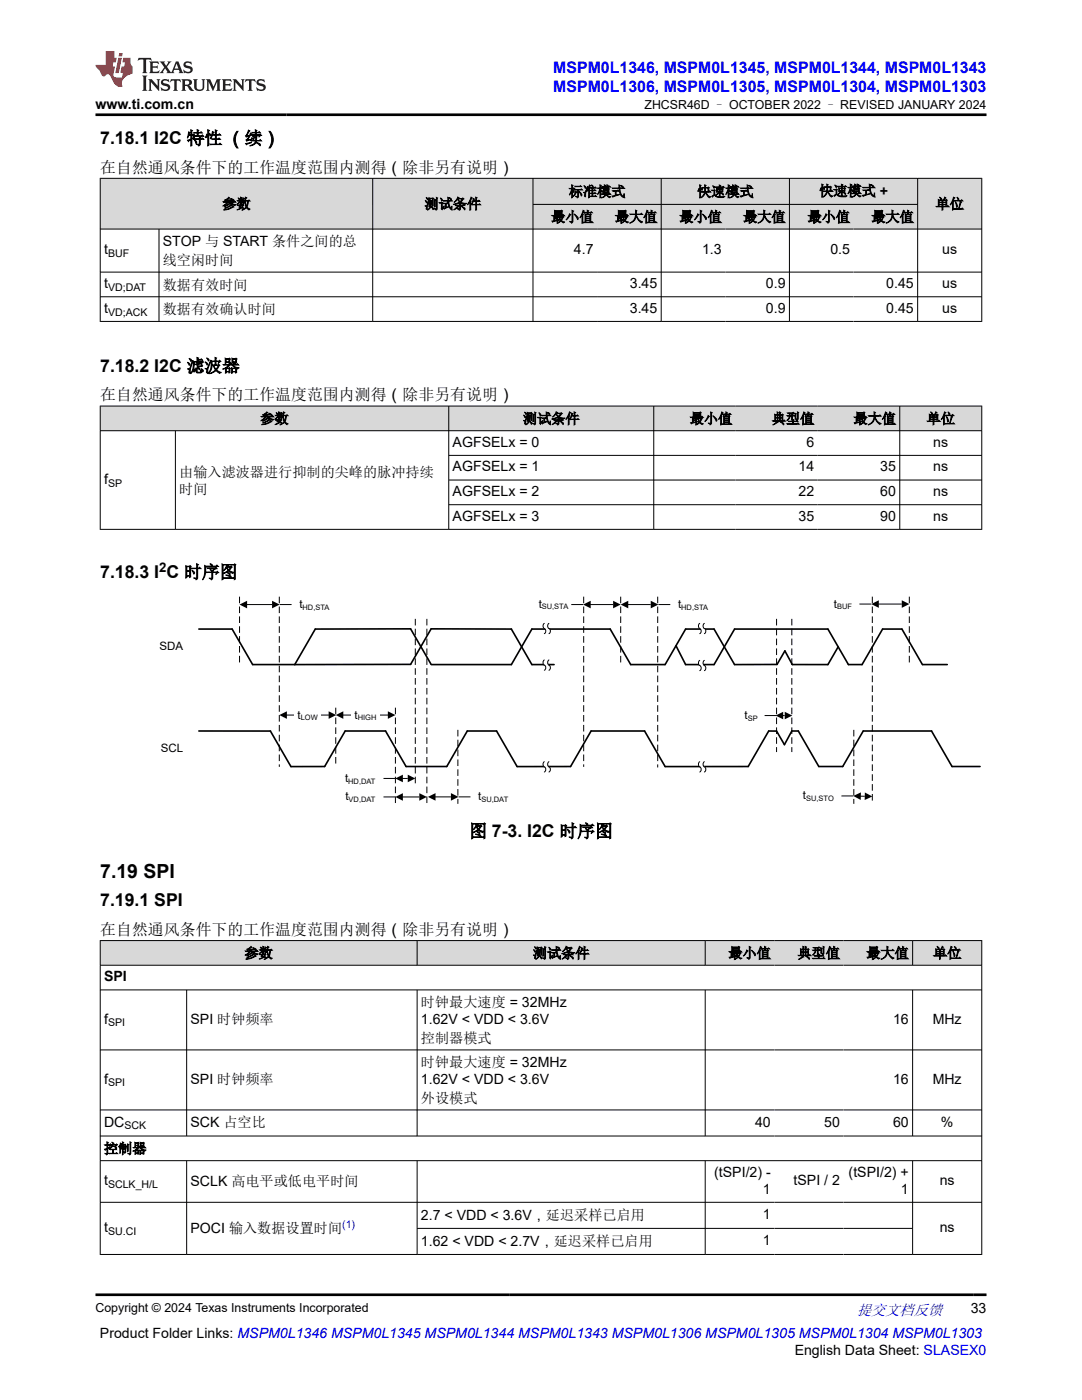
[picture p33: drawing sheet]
<svg xmlns="http://www.w3.org/2000/svg" width="216mm" height="279mm" viewBox="0 0 216 279" stroke-linecap="round" stroke-linejoin="round" font-family="sans-serif">
<defs><g id="words">
<text font-size="3.9" x="20" y="175.1">7.19 SPI</text>
<g font-size="3.5">
<text x="20" y="28.8">7.18.1 I2C 特性 （续）</text>
<text x="20" y="74.2">7.18.2 I2C 滤波器</text>
<text x="20" y="115.4">7.18.3 I C 时序图</text>
<text x="93.6" y="167.1">图 7-3. I2C 时序图</text>
<text x="20" y="180.9">7.19.1 SPI</text>
</g>
<g font-size="3.2" fill="#00f">
<text x="110.4" y="14.5">MSPM0L1346, MSPM0L1345, MSPM0L1344, MSPM0L1343</text>
<text x="110.4" y="18.3">MSPM0L1306, MSPM0L1305, MSPM0L1304, MSPM0L1303</text>
</g>
<g font-size="3.2">
<text x="20" y="34.4">在自然通风条件下的工作温度范围内测得（除非另有说明）</text>
<text x="20" y="79.9">在自然通风条件下的工作温度范围内测得（除非另有说明）</text>
<text x="20" y="186.6">在自然通风条件下的工作温度范围内测得（除非另有说明）</text>
</g>
<text font-size="3" fill="#00f" x="171" y="262.4">提交文档反馈</text>
<g font-size="2.8">
<text x="19" y="21.7">www.ti.com.cn</text>
<text x="44.4" y="41.7">参数</text>
<text x="84.7" y="41.7">测试条件</text>
<text x="113.5" y="39.2">标准模式</text>
<text x="139.1" y="39.2">快速模式</text>
<text x="163.5" y="39.1">快速模式 +</text>
<text x="186.7" y="41.7">单位</text>
<text x="110" y="44.3">最小值</text>
<text x="122.7" y="44.3">最大值</text>
<text x="135.6" y="44.3">最小值</text>
<text x="148.3" y="44.3">最大值</text>
<text x="161.1" y="44.3">最小值</text>
<text x="173.9" y="44.3">最大值</text>
<text x="20.8" y="50.7">t</text>
<text x="32.5" y="49.2">STOP 与 START 条件之间的总</text>
<text x="32.5" y="52.9">线空闲时间</text>
<text x="114.5" y="50.7">4.7</text>
<text x="140.1" y="50.7">1.3</text>
<text x="165.7" y="50.7">0.5</text>
<text x="188" y="50.7">us</text>
<text x="20.8" y="57.5">t</text>
<text x="32.5" y="57.8">数据有效时间</text>
<text x="125.7" y="57.5">3.45</text>
<text x="152.8" y="57.5">0.9</text>
<text x="176.8" y="57.5">0.45</text>
<text x="188" y="57.5">us</text>
<text x="20.8" y="62.4">t</text>
<text x="32.5" y="62.7">数据有效确认时间</text>
<text x="125.7" y="62.4">3.45</text>
<text x="152.8" y="62.4">0.9</text>
<text x="176.8" y="62.4">0.45</text>
<text x="188" y="62.4">us</text>
<text x="52" y="84.5">参数</text>
<text x="90.3" y="89.2">AGFSELx = 0</text>
<text x="104.3" y="84.5">测试条件</text>
<text x="137.6" y="84.5">最小值</text>
<text x="154" y="84.5">典型值</text>
<text x="160.9" y="89.2">6</text>
<text x="170.3" y="84.5">最大值</text>
<text x="184.9" y="84.5">单位</text>
<text x="186.2" y="89.2">ns</text>
<text x="35.8" y="95.1">由输入滤波器进行抑制的尖峰的脉冲持续</text>
<text x="90.3" y="94.1">AGFSELx = 1</text>
<text x="159.3" y="94.1">14</text>
<text x="175.6" y="94.1">35</text>
<text x="186.2" y="94.1">ns</text>
<text x="20.8" y="96.5">f</text>
<text x="35.8" y="98.5">时间</text>
<text x="90.3" y="99">AGFSELx = 2</text>
<text x="159.3" y="99">22</text>
<text x="175.6" y="99">60</text>
<text x="186.2" y="99">ns</text>
<text x="90.3" y="103.9">AGFSELx = 3</text>
<text x="159.3" y="103.9">35</text>
<text x="175.6" y="103.9">90</text>
<text x="186.2" y="103.9">ns</text>
<text x="48.8" y="191.2">参数</text>
<text x="106.3" y="191.2">测试条件</text>
<text x="145.3" y="191.2">最小值</text>
<text x="159.1" y="191.2">典型值</text>
<text x="172.9" y="191.2">最大值</text>
<text x="186.2" y="191.2">单位</text>
<text x="20.8" y="195.8">SPI</text>
<text x="84" y="201">时钟最大速度 = 32MHz</text>
<text x="20.8" y="204.3">f</text>
<text x="38" y="204.4">SPI 时钟频率</text>
<text x="84" y="204.4">1.62V &lt; VDD &lt; 3.6V</text>
<text x="84" y="208.1">控制器模式</text>
<text x="178.2" y="204.3">16</text>
<text x="186.1" y="204.3">MHz</text>
<text x="84" y="213">时钟最大速度 = 32MHz</text>
<text x="20.8" y="216.3">f</text>
<text x="38" y="216.4">SPI 时钟频率</text>
<text x="84" y="216.4">1.62V &lt; VDD &lt; 3.6V</text>
<text x="84" y="220.1">外设模式</text>
<text x="178.2" y="216.3">16</text>
<text x="186.1" y="216.3">MHz</text>
<text x="20.8" y="224.8">DC</text>
<text x="38" y="225">SCK 占空比</text>
<text x="150.7" y="224.8">40</text>
<text x="164.5" y="224.8">50</text>
<text x="178.2" y="224.8">60</text>
<text x="187.7" y="224.8">%</text>
<text x="20.8" y="230.2">控制器</text>
<text x="20.8" y="236.5">t</text>
<text x="38" y="236.7">SCLK 高电平或低电平时间</text>
<text x="142.5" y="234.8">(tSPI/2) -</text>
<text x="152.2" y="238.2">1</text>
<text x="158.3" y="236.5">tSPI / 2</text>
<text x="169.3" y="234.8">(tSPI/2) +</text>
<text x="179.8" y="238.2">1</text>
<text x="187.5" y="236.5">ns</text>
<text x="20.8" y="245.9">t</text>
<text x="84" y="243.4">2.7 &lt; VDD &lt; 3.6V，延迟采样已启用</text>
<text x="152.2" y="243.3">1</text>
<text x="187.5" y="245.9">ns</text>
<text x="38" y="246">POCI 输入数据设置时间</text>
<text x="84" y="248.6">1.62 &lt; VDD &lt; 2.7V，延迟采样已启用</text>
<text x="152.2" y="248.5">1</text>
<text x="193.7" y="262.1">33</text>
<text x="19.9" y="266.9">Product Folder Links: MSPM0L1346 MSPM0L1345 MSPM0L1344 MSPM0L1343 MSPM0L1306 MSPM0L1305 MSPM0L1304 MSPM0L1303</text>
<text x="158.6" y="270.3">English Data Sheet: SLASEX0</text>
</g>
<text font-size="2.6" x="31.8" y="114.2">2</text>
<g font-size="2.5">
<text x="128.6" y="21.8">ZHCSR46D – OCTOBER 2022 – REVISED JANUARY 2024</text>
<text x="19" y="261.8">Copyright © 2024 Texas Instruments Incorporated</text>
</g>
<g font-size="2.3">
<text x="59.7" y="121.3">t</text>
<text x="107.5" y="121.2">t</text>
<text x="135.3" y="121.3">t</text>
<text x="166.4" y="121.2">t</text>
<text x="31.9" y="129.8">SDA</text>
<text x="59.4" y="143.4">t</text>
<text x="70.8" y="143.4">t</text>
<text x="148.6" y="143.5">t</text>
<text x="32.1" y="150.1">SCL</text>
<text x="68.9" y="156">t</text>
<text x="68.9" y="159.7">t</text>
<text x="95.4" y="159.7">t</text>
<text x="160.2" y="159.5">t</text>
</g>
<g font-size="2.3" fill="#fff">
<text x="58.8" y="143.4">t</text>
<text x="63.4" y="143.4">t</text>
<text x="70.1" y="143.4">t</text>
<text x="75.1" y="143.4">t</text>
</g>
<g font-size="2.1">
<text x="21.6" y="51.3">BUF</text>
<text x="21.6" y="58.1">VD;DAT</text>
<text x="21.6" y="63">VD;ACK</text>
<text x="21.6" y="97.1">SP</text>
<text x="21.6" y="204.8">SPI</text>
<text x="21.6" y="216.8">SPI</text>
<text x="24.8" y="225.4">SCK</text>
<text x="21.6" y="237.1">SCLK_H/L</text>
<text x="21.6" y="246.4">SU.CI</text>
</g>
<text font-size="2.1" fill="#00f" x="68.3" y="245.1">(1)</text>
<g font-size="1.5">
<text x="60.4" y="121.7">HD,STA</text>
<text x="108.1" y="121.6">SU,STA</text>
<text x="135.9" y="121.7">HD,STA</text>
<text x="167" y="121.6">BUF</text>
<text x="60" y="143.7">LOW</text>
<text x="71.4" y="143.7">HIGH</text>
<text x="149.2" y="143.8">SP</text>
<text x="69.5" y="156.4">HD,DAT</text>
<text x="69.6" y="160.1">VD,DAT</text>
<text x="96.1" y="160">SU,DAT</text>
<text x="160.9" y="159.9">SU,STO</text>
</g>
</g></defs>
<g fill="#d8d8d8">
<path d="M20 35.6h175.9v5.2h-175.9z" fill-rule="evenodd"/>
<path d="M20.1 35.7h54.2v10h-54.2z" fill-rule="evenodd"/>
<path d="M74.4 35.7h31.9v10h-31.9z" fill-rule="evenodd"/>
<path d="M106.4 35.7h25.5v5h-25.5z" fill-rule="evenodd"/>
<path d="M132 35.7h25.5v5h-25.5z" fill-rule="evenodd"/>
<path d="M157.6 35.7h25.4v5h-25.4z" fill-rule="evenodd"/>
<path d="M183.2 35.7h12.6v10h-12.6z" fill-rule="evenodd"/>
<path d="M106.4 40.9h12.7v4.8h-12.7z" fill-rule="evenodd"/>
<path d="M119.1 40.9h12.8v4.8h-12.8z" fill-rule="evenodd"/>
<path d="M132 40.9h12.7v4.8h-12.7z" fill-rule="evenodd"/>
<path d="M144.7 40.9h12.8v4.8h-12.8z" fill-rule="evenodd"/>
<path d="M157.6 40.9h12.7v4.8h-12.7z" fill-rule="evenodd"/>
<path d="M170.3 40.9h12.7v4.8h-12.7z" fill-rule="evenodd"/>
</g>
<g fill="none" stroke="#000" stroke-width=".2">
<path d="M19.9 35.6h176.1M20 35.5v28.7M74.4 35.5v28.7M106.4 35.5v28.7M131.9 35.5v28.7M157.5 35.5v28.7M183.1 35.5v28.7M195.9 35.5v28.7M19.9 45.7h176.1M19.9 54.3h176.1M19.9 59.2h176.1M31.7 45.7v18.5"/>
<path d="M106.4 40.8h76.8M19.9 64.1h176.1"/>
</g>
<g fill="#d8d8d8">
<path d="M20 81h175.9v5h-175.9z" fill-rule="evenodd"/>
<path d="M20.1 81.1h69.4v4.8h-69.4z" fill-rule="evenodd"/>
<path d="M89.6 81.1h40.8v4.8h-40.8z" fill-rule="evenodd"/>
<path d="M130.5 81.1h16.3v4.8h-16.3z" fill-rule="evenodd"/>
<path d="M146.8 81.1h16.4v4.8h-16.4z" fill-rule="evenodd"/>
<path d="M163.2 81.1h16.3v4.8h-16.3z" fill-rule="evenodd"/>
<path d="M179.6 81.1h16.2v4.8h-16.2z" fill-rule="evenodd"/>
</g>
<path d="M19.9 81h176.1M19.9 86h176.1M20 81v24.7M35 86v19.7M89.5 81v24.7M89.5 90.9h106.5M89.5 95.8h106.5M130.4 81v24.7M179.5 81v24.7M195.9 81v24.7M19.9 105.6h176.1M89.5 100.7h106.5" fill="none" stroke="#000" stroke-width=".2"/>
<g fill="none" stroke="#000" stroke-width=".33">
<path d="M39.7 125.5h6.6l4.1 7.1h8.4M86 132.6l-4.1-7.1h-19l-4.1 7.1M86 125.5l-4.1 7.1h-23.1M86 125.5h16l4.1 7.1h4.5M86.1 132.6h15.9M134.9 128.9l1.9 3.7h5.7l4.1-7.1h18.6l4.1 7.1h2.7l4.1-7.1h3.9l4.1 7.1h4.9M155 132.6h-8.4l-4.1-7.1h-5.7l-4.1 7.1h-6.9l-4-7.1h-15.7l-4.1 7.1M167.2 129.1l-2 3.5h-7.1M39.7 145.9h14.3l4 7.1h6.8l4.1-7.1h8M76.9 145.9l4.1 7.1h8.1l4.1-7.1h5.9l4.1 7.1h10.7l4-7.1M117.9 145.9h10.7M128.6 145.9l4.1 7.1h16.6l4.1-7.1"/>
<path d="M158 145.9h1.3M158 145.9l-1.5 2.7-1.5-2.7h-1.6M159.3 145.9l4.1 7.1h4.8l4-7.1h13.7M185.9 145.9l4.1 7.1h5.6"/>
</g>
<path d="M55.7 119.1v33.9M67 141.2v11.8" fill="none" stroke="#000" stroke-width=".2" stroke-dasharray="1.3 .7" stroke-linecap="butt"/>
<path d="M20.1 127.7h16.5v2.8h-16.5zM27.4 148.1h9.2v2.7h-9.2z" fill="none" stroke="#fff" stroke-width=".25"/>
<path d="M108.3 124.9l1 .1 .1 .3 .3 .3 .1 .4h-.9l-.1-.4-.3-.2z" fill-rule="evenodd" fill="#fff"/>
<path d="M108.6 125.4h.9" fill="none" stroke="#fff" stroke-width=".2"/>
<path d="M108.6 124.4a.71 .71 0 0 0 .2 1.2v.7l-.2 .2M109.5 124.4a.71 .71 0 0 0 .3 1.2v.7l-.3 .2" fill="none" stroke="#000" stroke-width=".2"/>
<path d="M108.3 132.2l1 .1 .1 .3 .3 .3 .1 .4h-.9l-.1-.4-.3-.2z" fill-rule="evenodd" fill="#fff"/>
<path d="M108.6 132.7h.9" fill="none" stroke="#fff" stroke-width=".2"/>
<path d="M108.6 131.7a.71 .71 0 0 0 .2 1.2v.7l-.2 .2M109.5 131.7a.71 .71 0 0 0 .3 1.2v.7l-.3 .2" fill="none" stroke="#000" stroke-width=".2"/>
<path d="M108.3 152.5l1 .1 .1 .4 .3 .2 .1 .4h-.9l-.1-.4-.3-.2z" fill-rule="evenodd" fill="#fff"/>
<path d="M108.6 153h.9" fill="none" stroke="#fff" stroke-width=".2"/>
<path d="M108.6 152a.71 .71 0 0 0 .2 1.2v.7l-.2 .2M109.5 152a.71 .71 0 0 0 .3 1.2v.7l-.3 .2" fill="none" stroke="#000" stroke-width=".2"/>
<path d="M139.4 124.9l.9 .1 .1 .3 .4 .3v.4h-.8l-.1-.4-.4-.2z" fill-rule="evenodd" fill="#fff"/>
<path d="M139.6 125.4h.9" fill="none" stroke="#fff" stroke-width=".2"/>
<path d="M139.6 124.4a.71 .71 0 0 0 .2 1.2v.7l-.2 .2M140.5 124.4a.71 .71 0 0 0 .3 1.2v.7l-.3 .2" fill="none" stroke="#000" stroke-width=".2"/>
<path d="M139.4 132.3l.9 .1 .1 .3 .4 .3v.4h-.8l-.1-.4-.4-.2z" fill-rule="evenodd" fill="#fff"/>
<path d="M139.6 132.8h.9" fill="none" stroke="#fff" stroke-width=".2"/>
<path d="M139.6 131.8a.71 .71 0 0 0 .2 1.2v.6l-.2 .2M140.5 131.8a.71 .71 0 0 0 .3 1.2v.6l-.3 .2" fill="none" stroke="#000" stroke-width=".2"/>
<path d="M139.4 152.5l.9 .1 .1 .4 .4 .2v.4h-.8l-.1-.4-.4-.2z" fill-rule="evenodd" fill="#fff"/>
<path d="M139.6 153h.9" fill="none" stroke="#fff" stroke-width=".2"/>
<g fill="none" stroke="#000" stroke-width=".2">
<path d="M49.2 120.7h5.1M55.8 120.7h2.4M114 120.7h2.4M117.7 120.7h4.6M125.2 120.7h4.7M131.4 120.7h2.3M171.5 120.6h2.3M175.2 120.6h4.7M68.4 142.7h9M76.5 159h2.4M80.3 159h3.4M86.8 159h3.2"/>
<path d="M91.5 159h2.4M139.6 152a.71 .71 0 0 0 .2 1.2v.7l-.2 .2M140.5 152a.71 .71 0 0 0 .3 1.2v.7l-.3 .2M152.6 142.8h2.3M156.2 142.8h.4M167.9 158.9h2.4M171.6 158.9h1"/>
</g>
<path d="M47.8 119.1v13.2M116.5 119.1v33.9M123.9 119.1v13.3M131.2 119.1v34.1M174.1 119.1v41.3M181.4 119.1v13.3M82.9 123.5v33.2M155 123.5v26.6M158 123.5v26.6M78.9 141.2v19.2M91.4 145.7v14.7M170.4 145.7v14.7" fill="none" stroke="#000" stroke-width=".2" stroke-dasharray="1.3 .7" stroke-linecap="butt"/>
<g fill="#000">
<path d="M54.3 119.9l1.5 .8-1.5 .7zM122.3 119.9l1.6 .8-1.6 .7zM129.9 119.9l1.5 .8-1.5 .7zM179.9 119.8l1.5 .8-1.5 .7zM47.8 120.7l1.5-.8v1.5zM116.4 120.7l1.5-.8v1.5zM123.9 120.7l1.5-.8v1.5zM173.8 120.6l1.6-.8v1.5zM67 142.7l1.5-.7v1.5zM77.4 142l1.5 .7-1.5 .8zM78.9 159l1.5-.7v1.5zM83.7 158.3l1.5 .7-1.5 .8z"/>
<path d="M85.4 159l1.5-.7v1.5zM90 158.3l1.5 .7-1.5 .8zM154.8 142.8l1.5-.7v1.5zM156.6 142.1l1.5 .7-1.5 .8zM170.3 158.9l1.5-.8-.1 1.5zM172.6 158.2l1.5 .8-1.6 .7z"/>
</g>
<path d="M59.7 119.3h10v2.7h-10zM99.7 119.2h13.8v2.7h-13.8zM135.3 119.3h10v2.7h-10zM156.2 119.2h13.8v2.7h-13.8zM61.3 157.7h13.7v2.7h-13.7zM95.4 157.7h10v2.7h-10zM137.4 141.4h13.8v2.8h-13.8zM152.6 157.5h13.8v2.7h-13.8z" fill="none" stroke="#fff" stroke-width=".25"/>
<path d="M70.1 141.3h5.7v2.9h-5.7z" fill-rule="evenodd" fill="#fff"/>
<path d="M57.1 142.7h8.5" fill="none" stroke="#000" stroke-width=".2"/>
<path d="M55.7 142.7l1.5-.7v1.5zM65.6 142l1.5 .7-1.5 .8z" fill="#000"/>
<path d="M58.8 141.3h5.3v2.9h-5.3z" fill-rule="evenodd" fill="#fff"/>
<path d="M85.2 123.5v36.9" fill="none" stroke="#000" stroke-width=".2" stroke-dasharray="1.3 .7" stroke-linecap="butt"/>
<path d="M76.5 155.4h2.4M80.3 155.4h1.1" fill="none" stroke="#000" stroke-width=".2"/>
<path d="M78.9 155.4l1.5-.8v1.5zM81.4 154.6l1.5 .8-1.5 .7z" fill="#000"/>
<path d="M61.3 154h13.7v2.7h-13.7z" fill="none" stroke="#fff" stroke-width=".25"/>
<path d="M155 132.6l1.6-2.7 1.5 2.7" fill="none" stroke="#000" stroke-width=".33"/>
<g fill="#d8d8d8">
<path d="M20 187.7h175.9v4.9h-175.9z" fill-rule="evenodd"/>
<path d="M20.1 187.8h63.1v4.8h-63.1z" fill-rule="evenodd"/>
<path d="M83.3 187.8h57.4v4.8h-57.4z" fill-rule="evenodd"/>
<path d="M140.8 187.8h13.7v4.8h-13.7z" fill-rule="evenodd"/>
<path d="M154.5 187.8h13.8v4.8h-13.8z" fill-rule="evenodd"/>
<path d="M168.3 187.8h13.7v4.8h-13.7z" fill-rule="evenodd"/>
<path d="M182.2 187.8h13.6v4.8h-13.6z" fill-rule="evenodd"/>
</g>
<g fill="none" stroke="#000" stroke-width=".2">
<path d="M19.9 187.7h176.1M19.9 192.6h176.1M19.9 197.6h176.1M20 187.7v62.7M37.2 197.6v29.2M83.2 187.7v5M83.2 197.6v29.2M140.7 187.7v5M140.7 197.6v29.2M182.1 187.7v5M182.1 197.6v29.2M195.9 187.7v62.7"/>
<path d="M19.9 209.5h176.1M19.9 221.5h176.1M19.9 226.7h176.1M19.9 231.6h176.1M19.9 239.9h176.1M37.2 231.6v18.8M83.2 231.6v18.8M140.7 231.6v18.8M182.1 231.6v18.8M19.9 250.4h176.1M83.2 245.2h99"/>
</g>
<path d="M27.7 11.6l-.2 .5 .5-.2h.6v.1v2.2l-.2 .4h1l-.2-.4v-2.2v-.1h.5l.5 .2-.1-.5zM29.8 12.3l.2 .4v1.5l-.2 .4h1.9l.1-.6a1.08 1.08 0 0 1-1.3 .2v-.7h.6l.4 .2v-.7l-.4 .2h-.6v-.5l.2-.2a1 1 0 0 1 1 .3l-.1-.5zM31.8 12.3l1 1.1-1 1.2h.9l-.2-.2 .4-.8 .5 .8-.2 .2h1.6l-.2-.2 .1-.5h1l.1 .5-.1 .2h.9l-.2-.3-.8-2h-.5l-1 2.2-.8-1.1 .9-1.1h-.8l.2 .2-.5 .6-.3-.6 .1-.2zM35.2 12.7l.4 1h-.8zM36.8 12.4a.65 .65 0 0 0-.2 .7 .65 .65 0 0 0 .6 .5l.7 .1 .1 .3a.79 .79 0 0 1-.7 .4 .79 .79 0 0 1-.7-.5l.1 .7 .2-.1a.93 .93 0 0 0 1.1 .1 .93 .93 0 0 0 .4-1 1.46 1.46 0 0 0-1.2-.6l-.1-.3a1.09 1.09 0 0 1 1.2 .2l-.2-.6-.1 .1-.6-.2zM28.4 15.1l.2 .4v2.2l-.2 .4h1l-.2-.4v-2.2l.2-.4zM29.6 15.8l.2 .4v1.5l-.2 .4h.8l-.3-.4v-1.3l1.7 1.8v-2l.2-.4h-.8l.2 .2 .1 1.1-1.2-1.3zM32.3 15.9a.65 .65 0 0 0-.2 .8 .65 .65 0 0 0 .7 .4l.6 .2 .1 .2a.79 .79 0 0 1-.7 .4 .79 .79 0 0 1-.7-.5l.1 .7 .2-.1a.93 .93 0 0 0 1.1 .1 .93 .93 0 0 0 .4-.9 1.46 1.46 0 0 0-1.2-.6l-.1-.4a1.09 1.09 0 0 1 1.2 .2l-.2-.6-.1 .1-.6-.1zM34.1 15.8l-.1 .6a.63 .63 0 0 1 .7-.3l.1 1.6-.3 .4h1l-.2-.4v-1.6a.66 .66 0 0 1 .8 .3l-.1-.6zM36.2 15.8l.2 .4v1.5l-.2 .4h.9l-.2-.2v-.7h.5l.1 .2a.79 .79 0 0 0 1.2 .6l-1-.9a.61 .61 0 0 0 .6-.6 .61 .61 0 0 0-.5-.7zM36.9 16.1h.2a.47 .47 0 0 1 .5 .1 .47 .47 0 0 1 .1 .5l-.2 .1-.6 .1zM38.5 15.8l.2 .2a2.27 2.27 0 0 0 .4 2 1.04 1.04 0 0 0 1.7-.7v-1.3l.2-.2h-.8l.2 .4v1.1a.6 .6 0 0 1-.6 .6 .6 .6 0 0 1-.6-.6v-1.1l.3-.4zM41.1 15.8l.2 .4v1.5l-.2 .4h.7l-.2-.4v-1.4l.9 1.9 .8-1.9v1.4l-.2 .4h1l-.3-.4v-1.5l.3-.4h-.8l-.7 1.5-.7-1.5zM44.3 15.8l.2 .4v1.5l-.2 .4h1.9l.1-.6a1.09 1.09 0 0 1-1.3 .2v-.7h.6l.4 .2v-.6l-.4 .2h-.6v-.6l.2-.1a1.01 1.01 0 0 1 1 .3l-.1-.6zM46.4 15.8l.3 .4v1.5l-.3 .4h.8l-.2-.4v-1.3l1.6 1.8v-2l.2-.4h-.7l.2 .2v1.1l-1.2-1.3zM49 15.8l-.1 .6a.63 .63 0 0 1 .8-.3v1.6l-.3 .4h1l-.2-.4v-1.6a.66 .66 0 0 1 .8 .3l-.1-.6zM51.4 15.9a.65 .65 0 0 0-.2 .8 .65 .65 0 0 0 .6 .4l.6 .2 .2 .2a.79 .79 0 0 1-.8 .4 .79 .79 0 0 1-.6-.5l.1 .7 .2-.1a.93 .93 0 0 0 1 .1 .93 .93 0 0 0 .5-.9 1.46 1.46 0 0 0-1.3-.6l-.1-.4a1.09 1.09 0 0 1 1.3 .2l-.2-.6-.2 .1-.5-.1z" fill="#231f20"/>
<path d="M21.1 10.2v2.8h-2.1l.1 .3 .9 1a.95 .95 0 0 0 .9 .9 .59 .59 0 0 1 .6-.4 .59 .59 0 0 1 .5 .4l.4 .7a1.59 1.59 0 0 0 2.1 1.4 1.61 1.61 0 0 1 1-2.3l1-.3-.1-1.5a1.59 1.59 0 0 1-.4-1.7h-1.4l-.2 .9h.5l-.1 .9h-.5l-.2 1v.2l.4 .1-.2 .9h-.6a.73 .73 0 0 1-1.1-.7l.3-1.5h-.5l.2-.9h.5l.2-.9h-.5v-1.3zM23.6 11.5l-.6 3.1h.7l.6-3.1zM23.8 10.6l-.1 .6h.7l.1-.6z" fill="#ed1c24"/>
<path d="M19 22.9h177.8M19 258.4h177.8" fill="none" stroke="#000" stroke-width=".53"/>
<use href="#words"/>
</svg>
